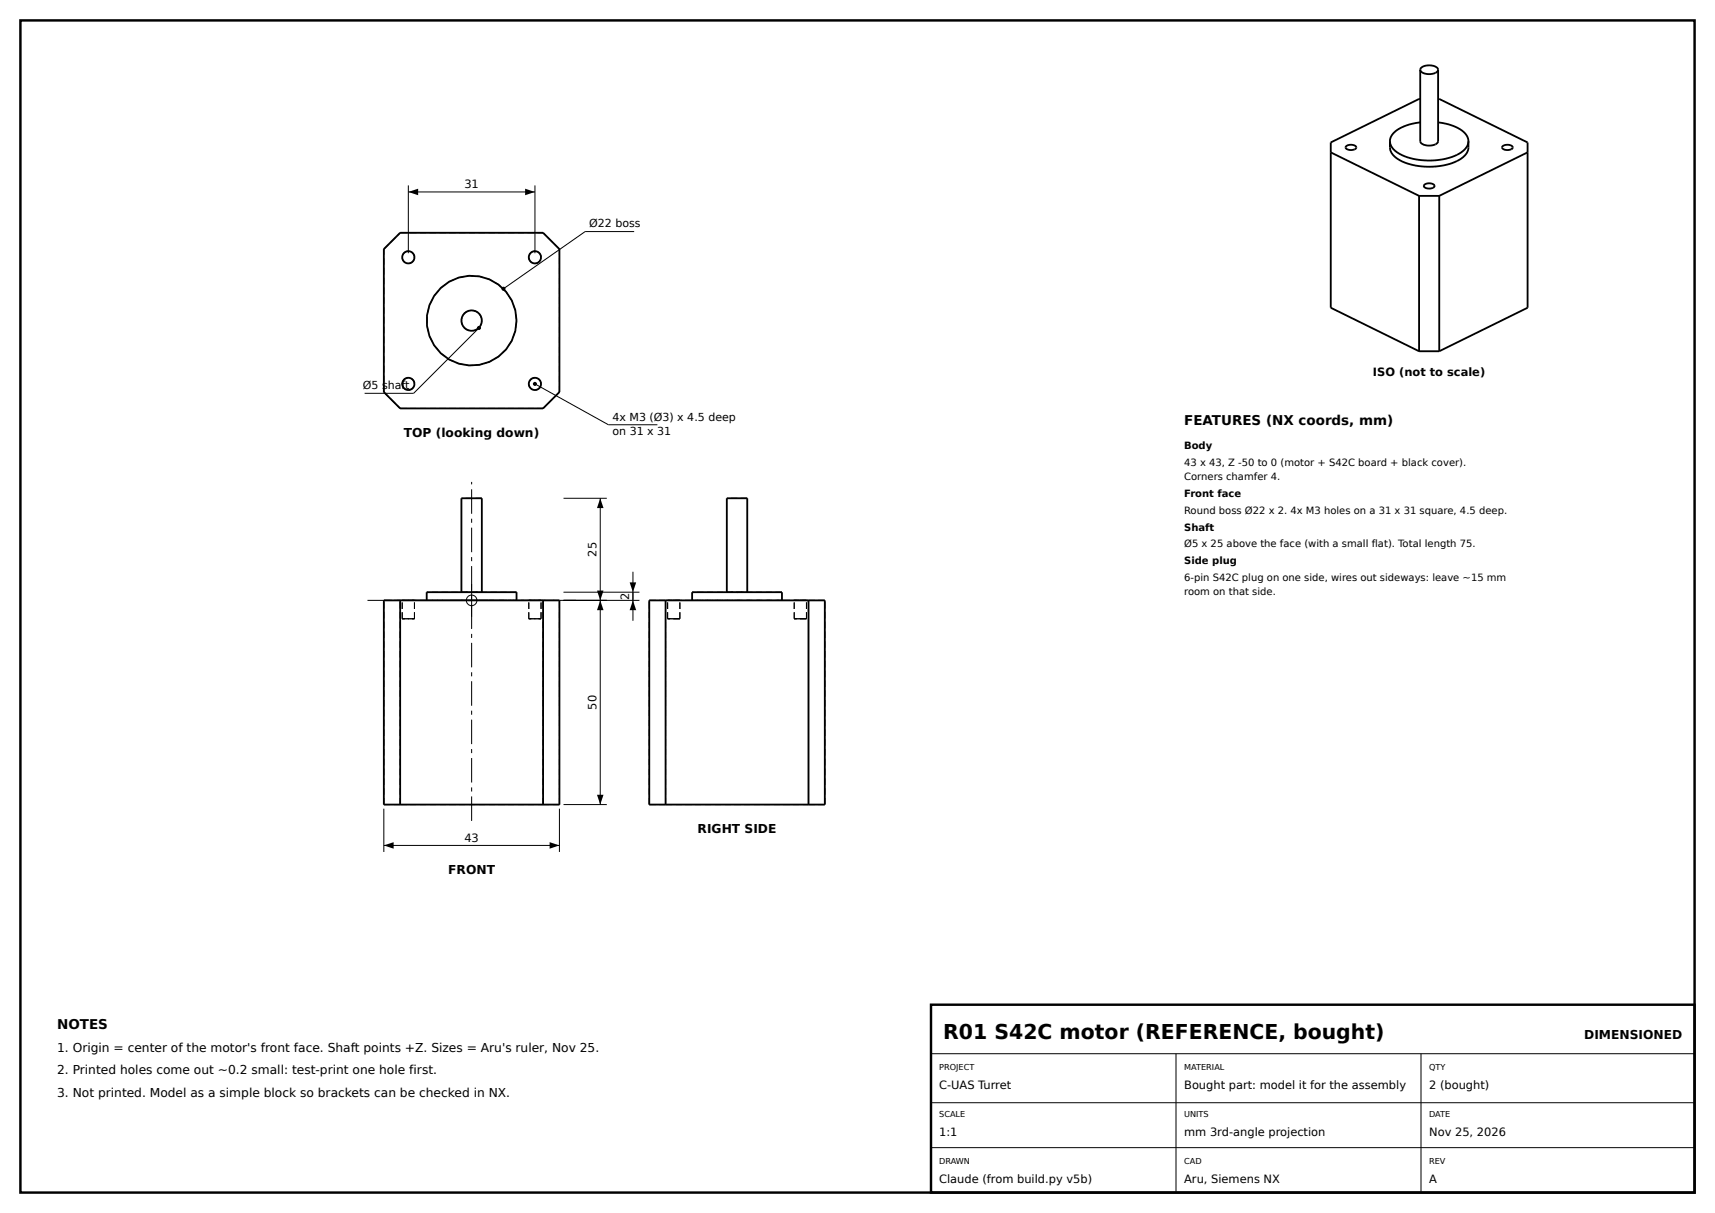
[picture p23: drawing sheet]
<svg xmlns="http://www.w3.org/2000/svg" width="420mm" height="297mm" viewBox="0 0 420 297" stroke-linecap="round" stroke-linejoin="round" font-family="sans-serif">
<defs><g id="words">
<text font-size="5" x="231" y="254.5">R01 S42C motor (REFERENCE, bought)</text>
<g font-size="3.3">
<text x="290" y="104">FEATURES (NX coords, mm)</text>
<text x="14" y="252">NOTES</text>
</g>
<g font-size="3">
<text x="98.9" y="107">TOP (looking down)</text>
<text x="170.8" y="204">RIGHT SIDE</text>
<text x="109.8" y="214">FRONT</text>
<text x="14" y="257.5">1. Origin = center of the motor's front face. Shaft points +Z. Sizes = Aru's ruler, Nov 25.</text>
<text x="388" y="254.5">DIMENSIONED</text>
<text x="14" y="263">2. Printed holes come out ~0.2 small: test-print one hole first.</text>
<text x="14" y="268.5">3. Not printed. Model as a simple block so brackets can be checked in NX.</text>
</g>
<g font-size="2.8">
<text x="113.7" y="46.1">31</text>
<text x="336.2" y="92">ISO (not to scale)</text>
<text x="146.1" y="136.3" transform="rotate(-90 146.1 136.3)">25</text>
<text x="154.1" y="146.9" transform="rotate(-90 154.1 146.9)">2</text>
<text x="146.1" y="173.8" transform="rotate(-90 146.1 173.8)">50</text>
<text x="113.7" y="206.1">43</text>
<text x="230" y="266.6">C-UAS Turret</text>
<text x="290" y="266.6">Bought part: model it for the assembly</text>
<text x="350" y="266.6">2 (bought)</text>
<text x="230" y="278.1">1:1</text>
<text x="290" y="278.1">mm 3rd-angle projection</text>
<text x="350" y="278.1">Nov 25, 2026</text>
<text x="230" y="289.6">Claude (from build.py v5b)</text>
<text x="290" y="289.6">Aru, Siemens NX</text>
<text x="350" y="289.6">A</text>
</g>
<g font-size="2.7">
<text x="144.3" y="55.7">Ø22 boss</text>
<text x="88.9" y="95.3">Ø5 shaft</text>
<text x="150" y="103">4x M3 (Ø3) x 4.5 deep</text>
<text x="150" y="106.4">on 31 x 31</text>
</g>
<g font-size="2.5">
<text x="290" y="110">Body</text>
<text x="290" y="114.1">43 x 43, Z -50 to 0 (motor + S42C board + black cover).</text>
<text x="290" y="117.6">Corners chamfer 4.</text>
<text x="290" y="121.7">Front face</text>
<text x="290" y="125.8">Round boss Ø22 x 2. 4x M3 holes on a 31 x 31 square, 4.5 deep.</text>
<text x="290" y="129.9">Shaft</text>
<text x="290" y="134">Ø5 x 25 above the face (with a small flat). Total length 75.</text>
<text x="290" y="138.1">Side plug</text>
<text x="290" y="142.2">6-pin S42C plug on one side, wires out sideways: leave ~15 mm</text>
<text x="290" y="145.7">room on that side.</text>
</g>
<g font-size="2">
<text x="230" y="262">PROJECT</text>
<text x="290" y="262">MATERIAL</text>
<text x="350" y="262">QTY</text>
<text x="230" y="273.5">SCALE</text>
<text x="290" y="273.5">UNITS</text>
<text x="350" y="273.5">DATE</text>
<text x="230" y="285">DRAWN</text>
<text x="290" y="285">CAD</text>
<text x="350" y="285">REV</text>
</g>
</g></defs>
<g fill="none" stroke="#000" stroke-width=".24" stroke-dasharray="1.6 .8" stroke-linecap="butt">
<path d="M98 57h35M94 61l4-4M101.5 63a1.5 1.5 0 0 0-2.2-1.3 1.5 1.5 0 0 0-.2 2.5 1.5 1.5 0 0 0 2.4-.9v-.3M118 78.5a2.5 2.5 0 0 0-3.6-2.3 2.5 2.5 0 0 0-.5 4.2 2.5 2.5 0 0 0 4-1.3l.1-.6M126.5 78.5a11 11 0 0 0-15.7-9.9 11 11 0 0 0-2.2 18.4 11 11 0 0 0 17.6-6l.3-2.5M132.5 63a1.5 1.5 0 0 0-2.2-1.3 1.5 1.5 0 0 0-.2 2.5 1.5 1.5 0 0 0 2.4-.9v-.3M137 61l-4-4M94 96v-35M94 96l4 4M101.5 94a1.5 1.5 0 0 0-2.2-1.3 1.5 1.5 0 0 0-.2 2.5 1.5 1.5 0 0 0 2.4-.8v-.4M132.5 94a1.5 1.5 0 0 0-2.2-1.3 1.5 1.5 0 0 0-.2 2.5 1.5 1.5 0 0 0 2.4-.8v-.4M137 96l-4 4"/>
<path d="M137 96v-35M98 100h35M118 122h-5M183 122h-5M94 147h4M98 147h35M98.5 147h3M98.5 151.5h3M98.5 151.5v-4.5M101.5 147h-3M101.5 151.5v-4.5M101.5 151.5h-3"/>
<path d="M104.5 147h22M113 145h5M118 145h-5M126.5 147h-22M126.5 145h-22M129.5 147h3M129.5 151.5h3M129.5 151.5v-4.5M132.5 147h-3M132.5 151.5v-4.5M132.5 151.5h-3M137 147h-4"/>
<path d="M163 147h35M163 147h-4M163.5 147h1.5M163.5 151.5h1.5M163.5 151.5v-4.5M165 147h1.5M165 151.5h1.5M166.5 147h-3M166.5 151.5h-3M166.5 151.5v-4.5M169.5 147h11M178 145h2.5"/>
<path d="M180.5 147h11M180.5 145h2.5M183 145h-5M191.5 147h-22M191.5 145h-22M194.5 147h1.5M194.5 151.5h1.5M194.5 151.5v-4.5M196 147h1.5M196 151.5h1.5M197.5 147h-3M197.5 151.5h-3"/>
<path d="M197.5 151.5v-4.5M198 147h4M94 197v-50M94 197h4M98 197v-50M98 197h35M133 197v-50M137 197h-4M137 197v-50M159 197v-50M163 197v-50M163 197h35"/>
<path d="M163 197h-4M198 197v-50M198 197h4M202 197v-50"/>
</g>
<g fill="none" stroke="#000" stroke-width=".45">
<path d="M347.8 17.1v17.5a2.32 2.32 0 0 0 2.5 1l1.4-.3 .5-.7v-17.5M347.8 17.1a2.49 2.49 0 0 0 2.9 1l1.1-.4 .4-.6M347.8 17.1a2.58 2.58 0 0 1 3.1-1h.2a1.4 1.4 0 0 1 1.1 1M325.9 37.3l21.6 10.7M329.7 35.8l.5-.3 .8-.1a.79 .79 0 0 1 1.1 .9l-1 .4a1.31 1.31 0 0 1-1.6-.7zM340.4 34.6a4.3 4.3 0 0 0 3 4.9 15.7 15.7 0 0 0 15-1.1 3.2 3.2 0 0 0 1.2-2.3v-1.5M340.4 34.6a4.9 4.9 0 0 0 3.6 3.7 15.6 15.6 0 0 0 14.4-1.4 3.1 3.1 0 0 0 1.2-2.3M347.8 30a10.5 10.5 0 0 0-6.8 3l-.5 .9-.1 .7M347.8 24.2l-21.9 10.7v40.4l21.6 10.7M352.2 30a9.9 9.9 0 0 1 7 3.3l.4 1.3M352.2 24.2h.3l21.6 10.7v40.4l-21.6 10.7M368 35.8l.5-.3 .8-.1a.78 .78 0 0 1 1.1 .9l-1 .4a1.22 1.22 0 0 1-1.5-.7z"/>
<path d="M374.1 37.3l-21.6 10.7M98 57h35l4 4v35l-4 4h-35l-4-4v-35zM347.5 48h5M347.5 48v38M348.8 45.2a1.81 1.81 0 0 1 2.5 .3l-.5 .6-1 .1a.87 .87 0 0 1-1-.9zM352.5 48v38M347.5 86h5M94 147h43v50h-43zM98 147v50M104.5 147v-2h22v2M113 145v-23h5v23M133 147v50"/>
<path d="M159 147h43v50h-43zM163 147v50M169.5 147v-2h22v2M178 145v-23h5v23M198 147v50"/>
<circle cx="100" cy="63" r="1.5"/>
<circle cx="115.5" cy="78.5" r="2.5"/>
<circle cx="115.5" cy="78.5" r="11"/>
<circle cx="131" cy="63" r="1.5"/>
<circle cx="100" cy="94" r="1.5"/>
<circle cx="131" cy="94" r="1.5"/>
</g>
<g fill="none" stroke="#000" stroke-width=".24">
<path d="M100 45.4v16.6M100 47h31M131 45.4v16.6M155.3 56.7h-12l-20 14M117.3 80.3l-16 16h-12M131 94l18 10h12M138 122h10.6M147 122v75M111.5 147h8M115.5 143v8M138 147h18.6M138 145h18.6"/>
<path d="M155 140v12M94 198v10.6M137 198v10.6M138 197h10.6M94 207h43M228 258h187M288 258v34M348 258v34M228 270h187M228 281h187"/>
<circle cx="115.5" cy="147" r="1.3"/>
</g>
<path d="M90 147h51M115.5 201v-83" fill="none" stroke="#000" stroke-width=".24" stroke-dasharray="6 1.2 1 1.2" stroke-linecap="butt"/>
<g fill="#000">
<path d="M100 47l2.4-.8v1.6zM128.6 46.2l2.4 .8-2.4 .8zM147 122l.8 2.4h-1.6zM147 147l.8 2.4h-1.6zM146.2 144.6h1.6l-.8 2.4zM155 147l.8 2.4h-1.6zM154.2 142.6h1.6l-.8 2.4zM146.2 194.6h1.6l-.8 2.4zM94 207l2.4-.8v1.6zM134.6 206.2l2.4 .8-2.4 .8z"/>
<circle cx="123.3" cy="70.7" r=".5"/>
<circle cx="117.3" cy="80.3" r=".5"/>
<circle cx="131" cy="94" r=".5"/>
</g>
<path d="M5 5h410v287h-410zM228 246h187v46h-187z" fill="none" stroke="#000" stroke-width=".6"/>
<use href="#words"/>
</svg>
